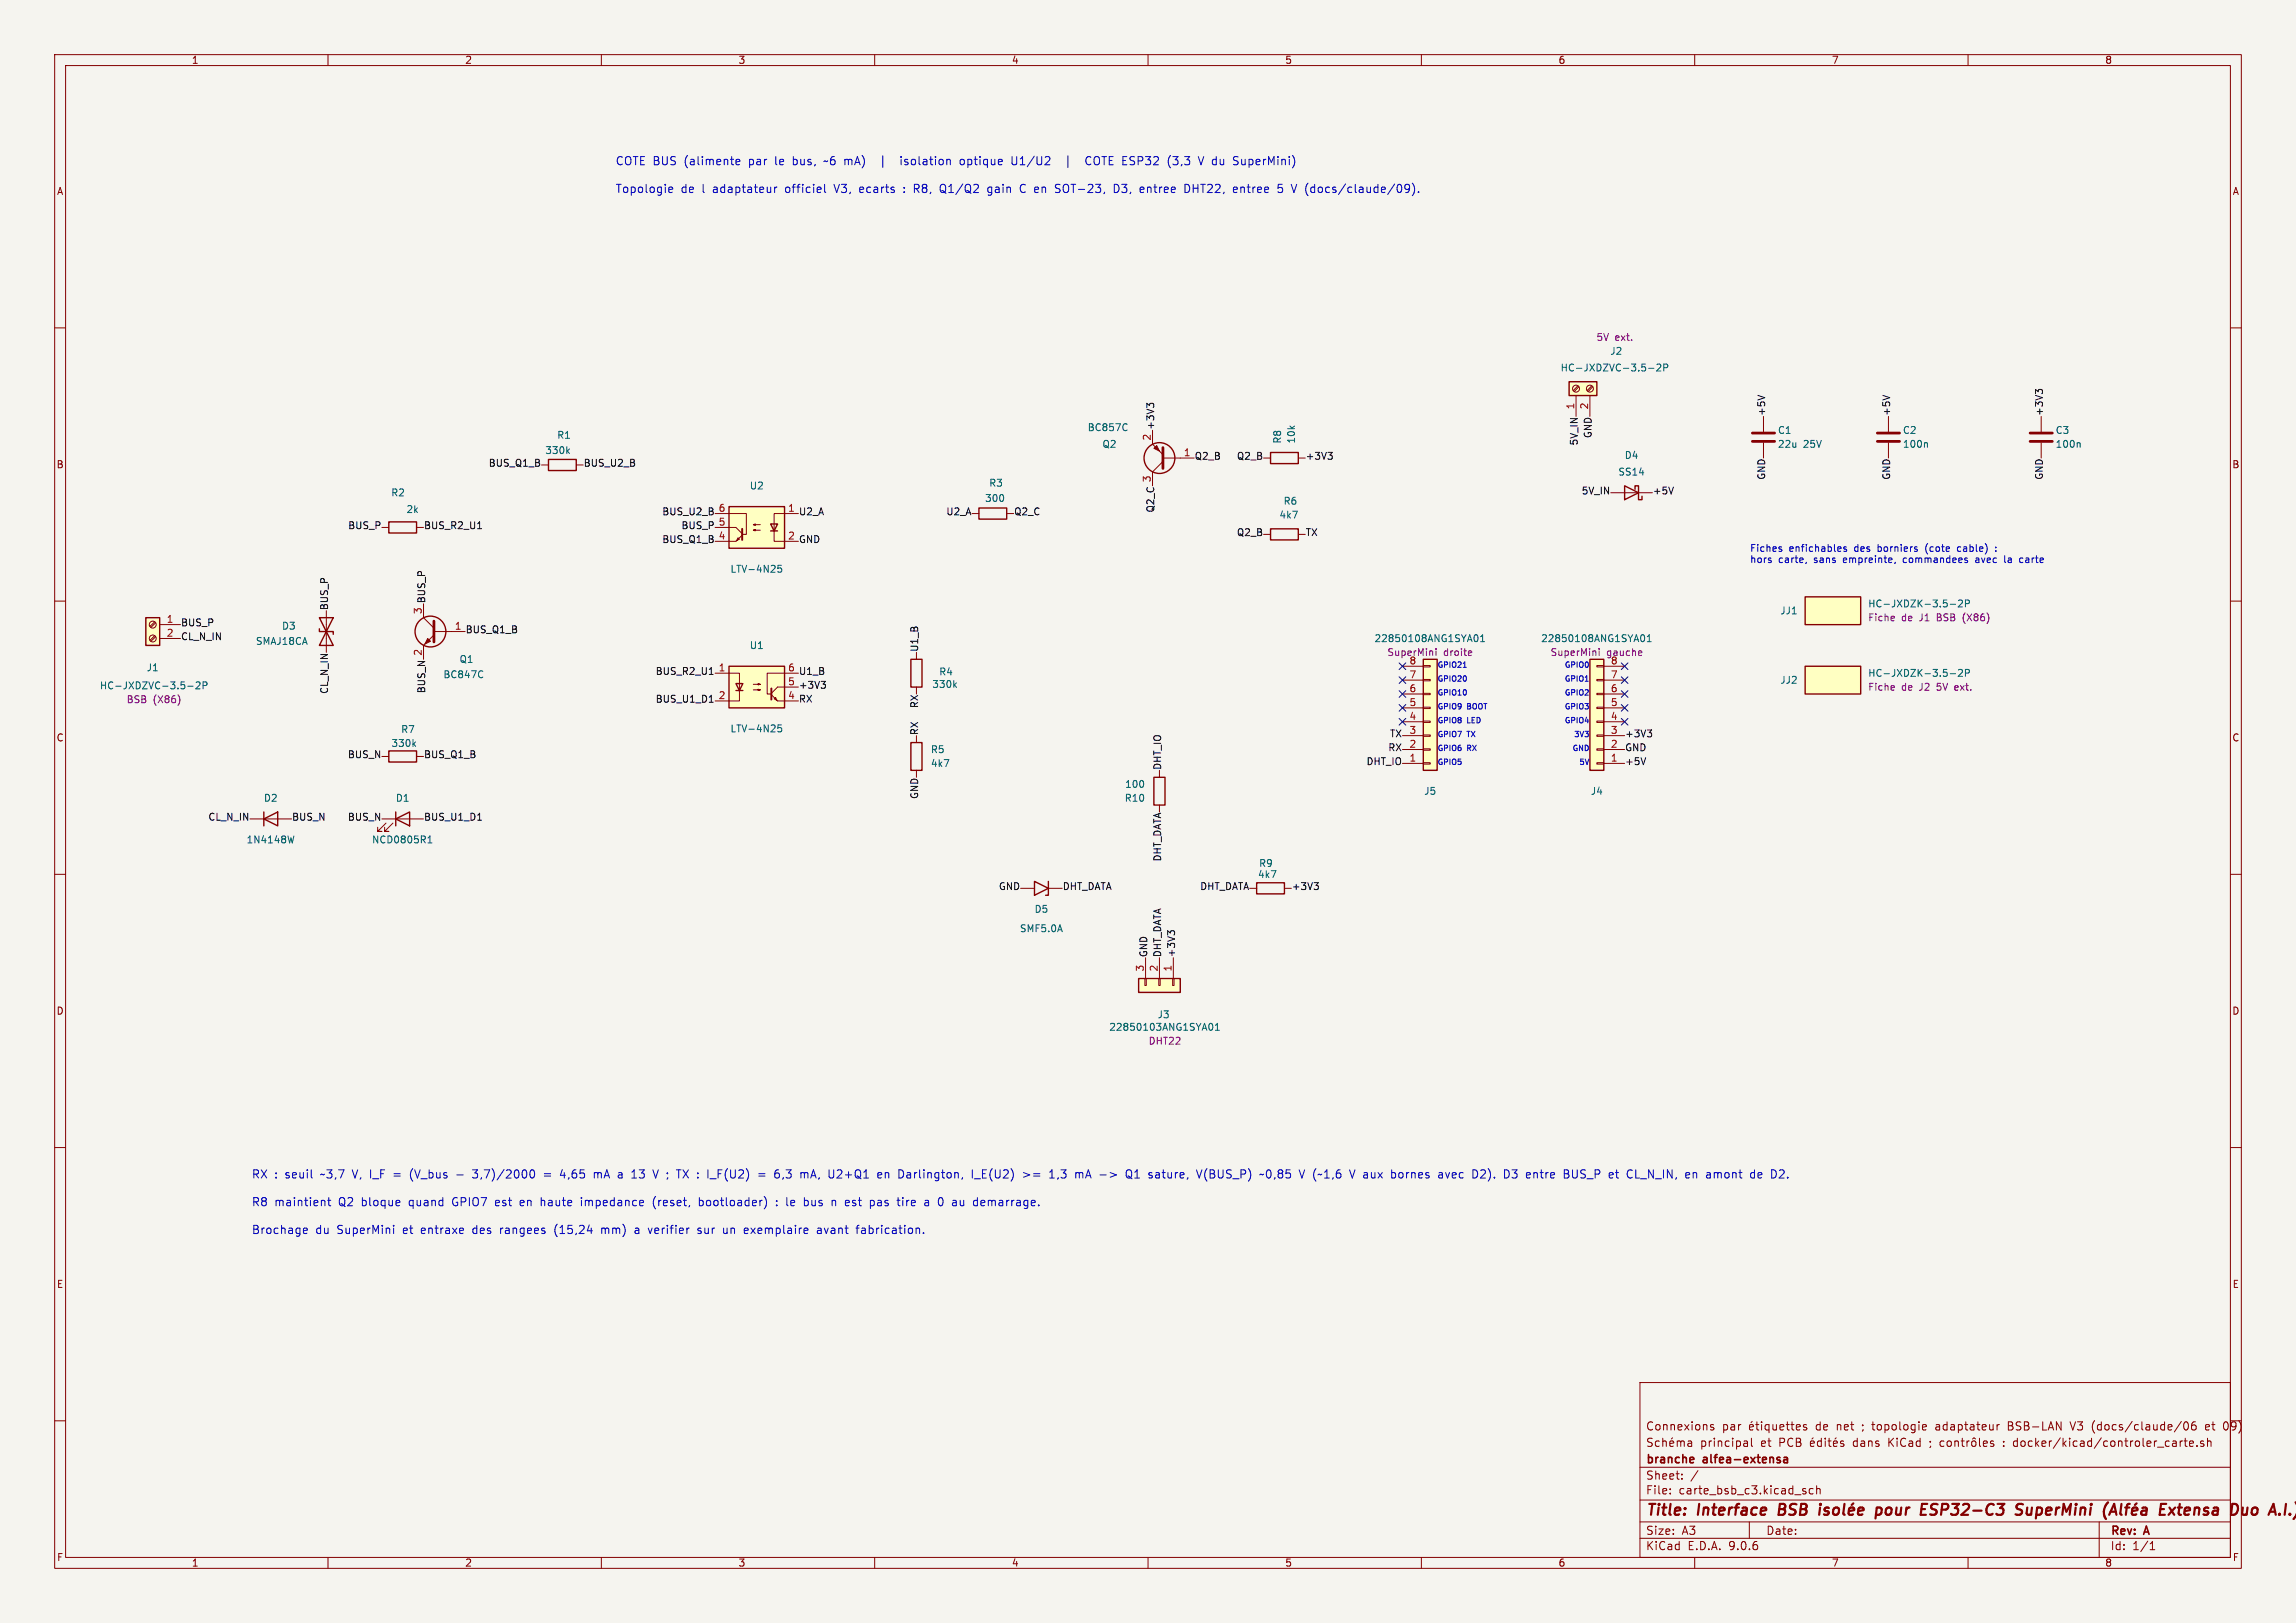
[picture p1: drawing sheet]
<svg xmlns="http://www.w3.org/2000/svg" width="420mm" height="297mm" viewBox="0 0 420 297" stroke-linecap="round" stroke-linejoin="round" font-family="sans-serif">
<defs><g id="words">
<g font-size="2.8" fill="#840000">
<text x="301" y="277.9">Title:</text>
<text x="310.6" y="277.9">Interface</text>
<text x="326.2" y="277.9">BSB</text>
<text x="345.6" y="277.9">pour</text>
<text x="354.6" y="277.9">ESP32-C3</text>
<text x="372.8" y="277.9">SuperMini</text>
<text x="400.7" y="277.9">Extensa</text>
<text x="414.6" y="277.9">Duo</text>
</g>
<g font-size="2.1" fill="#0000c2">
<text x="112.5" y="30.4">COTE BUS</text>
<text x="112.5" y="35.5">Topologie</text>
<text x="124.5" y="35.5">de</text>
<text x="125.2" y="30.4">(alimente</text>
<text x="128.5" y="35.5">l</text>
<text x="130.6" y="35.5">adaptateur</text>
<text x="137.1" y="30.4">par</text>
<text x="142.1" y="30.4">le</text>
<text x="143.9" y="35.5">officiel</text>
<text x="145.5" y="30.4">bus,</text>
<text x="151.4" y="30.4">~6 mA)</text>
<text x="153.1" y="35.5">V3,</text>
<text x="157.8" y="35.5">ecarts</text>
<text x="166.1" y="35.5">: R8,</text>
<text x="166.1" y="30.4">isolation</text>
<text x="173" y="35.5">Q1/Q2</text>
<text x="177.1" y="30.4">optique</text>
<text x="181.9" y="35.5">gain</text>
<text x="186.7" y="30.4">U1/U2</text>
<text x="188" y="35.5">C en</text>
<text x="194.7" y="35.5">SOT-23,</text>
<text x="200.9" y="30.4">COTE ESP32</text>
<text x="205.6" y="35.5">D3,</text>
<text x="210.5" y="35.5">entree</text>
<text x="216.2" y="30.4">(3,3</text>
<text x="218.8" y="35.5">DHT22,</text>
<text x="222.1" y="30.4">V du</text>
<text x="227.9" y="35.5">entree</text>
<text x="228.7" y="30.4">SuperMini)</text>
<text x="236.2" y="35.5">5</text>
<text x="238.9" y="35.5">V (docs/claude/09).</text>
<text x="46" y="215.9">RX : seuil</text>
<text x="58.9" y="215.9">~3,7</text>
<text x="64.8" y="215.9">V, I_F =</text>
<text x="75.7" y="215.9">(V_bus</text>
<text x="87.5" y="215.9">3,7)/2000</text>
<text x="103.8" y="215.9">4,65</text>
<text x="110.1" y="215.9">mA a</text>
<text x="117.4" y="215.9">13</text>
<text x="121.5" y="215.9">V ; TX : I_F(U2)</text>
<text x="141.5" y="215.9">=</text>
<text x="144.6" y="215.9">6,3</text>
<text x="149.5" y="215.9">mA,</text>
<text x="154.8" y="215.9">U2+Q1</text>
<text x="164" y="215.9">en</text>
<text x="167.9" y="215.9">Darlington,</text>
<text x="181.5" y="215.9">I_E(U2)</text>
<text x="191" y="215.9">&gt;=</text>
<text x="196" y="215.9">1,3</text>
<text x="200.9" y="215.9">mA -&gt;</text>
<text x="210.5" y="215.9">Q1</text>
<text x="214.8" y="215.9">sature,</text>
<text x="223.8" y="215.9">V(BUS_P)</text>
<text x="235.5" y="215.9">~0,85</text>
<text x="242.9" y="215.9">V (~1,6</text>
<text x="252.4" y="215.9">V aux</text>
<text x="260.2" y="215.9">bornes</text>
<text x="269" y="215.9">avec</text>
<text x="275.4" y="215.9">D2).</text>
<text x="281.4" y="215.9">D3</text>
<text x="285.6" y="215.9">entre</text>
<text x="292.6" y="215.9">BUS_P</text>
<text x="301" y="215.9">et</text>
<text x="304.5" y="215.9">CL_N_IN,</text>
<text x="315.4" y="215.9">en</text>
<text x="319.3" y="215.9">amont</text>
<text x="46" y="220.9">R8</text>
<text x="50.2" y="220.9">maintient</text>
<text x="62" y="220.9">Q2</text>
<text x="66.3" y="220.9">bloque</text>
<text x="75.1" y="220.9">quand</text>
<text x="83.2" y="220.9">GPIO7</text>
<text x="91.2" y="220.9">est</text>
<text x="95.9" y="220.9">en</text>
<text x="99.8" y="220.9">haute</text>
<text x="107.3" y="220.9">impedance</text>
<text x="120.6" y="220.9">(reset,</text>
<text x="129.2" y="220.9">bootloader)</text>
<text x="143.5" y="220.9">: le</text>
<text x="148.9" y="220.9">bus</text>
<text x="154.1" y="220.9">n</text>
<text x="156.8" y="220.9">est</text>
<text x="161.4" y="220.9">pas</text>
<text x="166.7" y="220.9">tire</text>
<text x="171.7" y="220.9">a</text>
<text x="174.4" y="220.9">0</text>
<text x="177.1" y="220.9">au</text>
<text x="181.1" y="220.9">demarrage.</text>
<text x="46" y="226">Brochage</text>
<text x="57.7" y="226">du</text>
<text x="61.7" y="226">SuperMini</text>
<text x="73.9" y="226">et</text>
<text x="77.3" y="226">entraxe</text>
<text x="86.9" y="226">des</text>
<text x="92.1" y="226">rangees</text>
<text x="102.1" y="226">(15,24</text>
<text x="110.9" y="226">mm)</text>
<text x="117.2" y="226">a</text>
<text x="119.8" y="226">verifier</text>
<text x="129" y="226">sur</text>
<text x="133.8" y="226">un</text>
<text x="137.8" y="226">exemplaire</text>
<text x="151.3" y="226">avant</text>
<text x="158.7" y="226">fabrication.</text>
</g>
<g font-size="2.1" fill="#840000">
<text x="301" y="262">Connexions</text>
<text x="315" y="262">par</text>
<text x="332.3" y="262">de</text>
<text x="341.1" y="262">; topologie</text>
<text x="354.8" y="262">adaptateur</text>
<text x="368.2" y="262">BSB-LAN</text>
<text x="379.8" y="262">V3 (docs/claude/06</text>
<text x="404.8" y="262">et</text>
<text x="408.2" y="262">09)</text>
<text x="301" y="268.2">branche</text>
<text x="311" y="265">principal</text>
<text x="311.7" y="268.2">alfea-extensa</text>
<text x="322.2" y="265">et</text>
<text x="325.6" y="265">PCB</text>
<text x="339.4" y="265">dans</text>
<text x="346" y="265">KiCad</text>
<text x="367.5" y="265">: docker/kicad/controler_carte.sh</text>
<text x="301" y="273.7">File:</text>
<text x="301" y="271">Sheet:</text>
<text x="307.1" y="273.7">carte_bsb_c3.kicad_sch</text>
<text x="301" y="281.1">Size:</text>
<text x="307.6" y="281.1">A3</text>
<text x="323" y="281.1">Date:</text>
<text x="386" y="281.3">Rev:</text>
<text x="392.4" y="281.3">A</text>
<text x="301" y="283.9">KiCad</text>
<text x="308.7" y="283.9">E.D.A.</text>
<text x="316.3" y="283.9">9.0.6</text>
<text x="386" y="283.9">Id:</text>
<text x="390.1" y="283.9">1/1</text>
</g>
<g font-size="1.8" fill="#840000">
<text x="35" y="11.9">1</text>
<text x="85" y="11.9">2</text>
<text x="135" y="11.9">3</text>
<text x="185" y="11.9">4</text>
<text x="235" y="11.9">5</text>
<text x="285" y="11.9">6</text>
<text x="335" y="11.9">7</text>
<text x="385" y="11.9">8</text>
<text x="10.3" y="35.9">A</text>
<text x="408.3" y="35.9">A</text>
<text x="10.3" y="85.9">B</text>
<text x="408.2" y="85.9">B</text>
<text x="10.3" y="135.9">C</text>
<text x="408.2" y="135.9">C</text>
<text x="10.3" y="185.9">D</text>
<text x="408.2" y="185.9">D</text>
<text x="10.3" y="235.9">E</text>
<text x="408.3" y="235.9">E</text>
<text x="10.3" y="285.9">F</text>
<text x="35" y="286.9">1</text>
<text x="85" y="286.9">2</text>
<text x="135" y="286.9">3</text>
<text x="185" y="286.9">4</text>
<text x="235" y="286.9">5</text>
<text x="285" y="286.9">6</text>
<text x="335" y="286.9">7</text>
<text x="385" y="286.9">8</text>
<text x="408.3" y="285.9">F</text>
</g>
<g font-size="1.8" fill="#840084">
<text x="291.9" y="62.6">5V</text>
<text x="295.4" y="62.6">ext.</text>
<text x="341.6" y="113.9">Fiche</text>
<text x="347.8" y="113.9">de</text>
<text x="351.2" y="113.9">J1</text>
<text x="354.6" y="113.9">BSB</text>
<text x="359.5" y="113.9">(X86)</text>
<text x="253.7" y="120.2">SuperMini</text>
<text x="257.7" y="121.7">8</text>
<text x="264" y="120.2">droite</text>
<text x="283.5" y="120.2">SuperMini</text>
<text x="293.9" y="120.2">gauche</text>
<text x="294.6" y="121.7">8</text>
<text x="23.1" y="128.9">BSB</text>
<text x="28" y="128.9">(X86)</text>
<text x="341.6" y="126.6">Fiche</text>
<text x="347.8" y="126.6">de</text>
<text x="351.2" y="126.6">J2</text>
<text x="354.6" y="126.6">5V</text>
<text x="358.1" y="126.6">ext.</text>
<text x="210" y="191.4">DHT22</text>
</g>
<g font-size="1.8" fill="#006464">
<text x="294.5" y="65.1">J2</text>
<text x="285.4" y="68.2">HC-JXDZVC-3.5-2P</text>
<text x="99.7" y="83.3">330k</text>
<text x="101.8" y="80.5">R1</text>
<text x="198.9" y="79.1">BC857C</text>
<text x="201.6" y="82.1">Q2</text>
<text x="234.5" y="81.3" transform="rotate(-90 234.5 81.3)">R8</text>
<text x="237.1" y="81.3" transform="rotate(-90 237.1 81.3)">10k</text>
<text x="325.1" y="79.6">C1</text>
<text x="325.1" y="82.1">22u</text>
<text x="329.9" y="82.1">25V</text>
<text x="348" y="79.6">C2</text>
<text x="348" y="82.1">100n</text>
<text x="375.9" y="79.6">C3</text>
<text x="375.9" y="82.1">100n</text>
<text x="137.1" y="89.8">U2</text>
<text x="180.9" y="89.3">R3</text>
<text x="295.9" y="87.2">SS14</text>
<text x="297.1" y="84.2">D4</text>
<text x="71.5" y="91">R2</text>
<text x="74.3" y="94.1">2k</text>
<text x="180.1" y="92">300</text>
<text x="233.9" y="95.1">4k7</text>
<text x="234.7" y="92.6">R6</text>
<text x="133.5" y="105">LTV-4N25</text>
<text x="325.6" y="112.6">JJ1</text>
<text x="341.6" y="111.4">HC-JXDZK-3.5-2P</text>
<text x="46.7" y="118.2">SMAJ18CA</text>
<text x="51.5" y="115.4">D3</text>
<text x="137.1" y="119">U1</text>
<text x="251.3" y="117.7">22850108ANG1SYA01</text>
<text x="281.8" y="117.7">22850108ANG1SYA01</text>
<text x="26.7" y="123">J1</text>
<text x="81" y="124.3">BC847C</text>
<text x="84" y="121.5">Q1</text>
<text x="171.7" y="123.8">R4</text>
<text x="325.6" y="125.3">JJ2</text>
<text x="341.6" y="124.1">HC-JXDZK-3.5-2P</text>
<text x="18.2" y="126.3">HC-JXDZVC-3.5-2P</text>
<text x="170.4" y="126.1">330k</text>
<text x="71.5" y="136.9">330k</text>
<text x="73.3" y="134.3">R7</text>
<text x="133.5" y="134.2">LTV-4N25</text>
<text x="170.2" y="138">R5</text>
<text x="170.2" y="140.6">4k7</text>
<text x="48.2" y="146.9">D2</text>
<text x="72.3" y="146.9">D1</text>
<text x="205.6" y="146.9">R10</text>
<text x="205.7" y="144.4">100</text>
<text x="260.4" y="145.6">J5</text>
<text x="290.9" y="145.6">J4</text>
<text x="45" y="154.5">1N4148W</text>
<text x="68" y="154.5">NCD0805R1</text>
<text x="230" y="160.9">4k7</text>
<text x="230.2" y="158.9">R9</text>
<text x="189.2" y="167.2">D5</text>
<text x="186.5" y="170.8">SMF5.0A</text>
<text x="202.8" y="188.8">22850103ANG1SYA01</text>
<text x="211.7" y="186.5">J3</text>
</g>
<g font-size="1.8" fill="#a90000">
<text x="288" y="75" transform="rotate(-90 288 75)">1</text>
<text x="290.6" y="75" transform="rotate(-90 290.6 75)">2</text>
<text x="210.6" y="80.7" transform="rotate(-90 210.6 80.7)">2</text>
<text x="216.5" y="83.6">1</text>
<text x="210.6" y="88.3" transform="rotate(-90 210.6 88.3)">3</text>
<text x="131.4" y="93.7">6</text>
<text x="144.1" y="93.7">1</text>
<text x="131.4" y="96.3">5</text>
<text x="131.4" y="98.8">4</text>
<text x="144.1" y="98.8">2</text>
<text x="77.2" y="112.5" transform="rotate(-90 77.2 112.5)">3</text>
<text x="30.4" y="114">1</text>
<text x="30.4" y="116.6">2</text>
<text x="83.1" y="115.3">1</text>
<text x="77.2" y="120.1" transform="rotate(-90 77.2 120.1)">2</text>
<text x="131.4" y="122.9">1</text>
<text x="144.1" y="122.9">6</text>
<text x="144.1" y="125.5">5</text>
<text x="257.7" y="124.2">7</text>
<text x="294.6" y="124.2">7</text>
<text x="131.4" y="128">2</text>
<text x="144.1" y="128">4</text>
<text x="257.7" y="131.8">4</text>
<text x="257.7" y="129.3">5</text>
<text x="257.7" y="126.7">6</text>
<text x="294.6" y="131.8">4</text>
<text x="294.6" y="129.3">5</text>
<text x="294.6" y="126.7">6</text>
<text x="257.7" y="136.9">2</text>
<text x="257.7" y="134.4">3</text>
<text x="294.6" y="136.9">2</text>
<text x="294.6" y="134.4">3</text>
<text x="257.7" y="139.4">1</text>
<text x="294.6" y="139.4">1</text>
<text x="209.3" y="177.9" transform="rotate(-90 209.3 177.9)">3</text>
<text x="211.8" y="177.9" transform="rotate(-90 211.8 177.9)">2</text>
<text x="214.4" y="177.9" transform="rotate(-90 214.4 177.9)">1</text>
</g>
<g font-size="1.8" fill="#0f0f0f">
<text x="323.1" y="76.2" transform="rotate(-90 323.1 76.2)">+5V</text>
<text x="346" y="76.2" transform="rotate(-90 346 76.2)">+5V</text>
<text x="373.9" y="76.2" transform="rotate(-90 373.9 76.2)">+3V3</text>
<text x="211.3" y="78.7" transform="rotate(-90 211.3 78.7)">+3V3</text>
<text x="288.8" y="81.6" transform="rotate(-90 288.8 81.6)">5V_IN</text>
<text x="291.3" y="80.3" transform="rotate(-90 291.3 80.3)">GND</text>
<text x="89.3" y="85.6">BUS_Q1_B</text>
<text x="106.7" y="85.6">BUS_U2_B</text>
<text x="218.4" y="84.3">Q2_B</text>
<text x="226.2" y="84.3">Q2_B</text>
<text x="238.8" y="84.3">+3V3</text>
<text x="323.1" y="87.9" transform="rotate(-90 323.1 87.9)">GND</text>
<text x="346" y="87.9" transform="rotate(-90 346 87.9)">GND</text>
<text x="373.9" y="87.9" transform="rotate(-90 373.9 87.9)">GND</text>
<text x="121.1" y="94.5">BUS_U2_B</text>
<text x="146" y="94.5">U2_A</text>
<text x="173" y="94.5">U2_A</text>
<text x="185.4" y="94.5">Q2_C</text>
<text x="211.3" y="93.9" transform="rotate(-90 211.3 93.9)">Q2_C</text>
<text x="289.2" y="90.7">5V_IN</text>
<text x="302.3" y="90.7">+5V</text>
<text x="63.6" y="97">BUS_P</text>
<text x="77.5" y="97">BUS_R2_U1</text>
<text x="121.1" y="99.6">BUS_Q1_B</text>
<text x="124.6" y="97">BUS_P</text>
<text x="146" y="99.6">GND</text>
<text x="226.2" y="98.3">Q2_B</text>
<text x="238.8" y="98.3">TX</text>
<text x="60.2" y="111.8" transform="rotate(-90 60.2 111.8)">BUS_P</text>
<text x="78" y="110.5" transform="rotate(-90 78 110.5)">BUS_P</text>
<text x="33" y="117.4">CL_N_IN</text>
<text x="33" y="114.8">BUS_P</text>
<text x="85.1" y="116.1">BUS_Q1_B</text>
<text x="168.2" y="119.4" transform="rotate(-90 168.2 119.4)">U1_B</text>
<text x="119.8" y="123.7">BUS_R2_U1</text>
<text x="146" y="123.7">U1_B</text>
<text x="60.2" y="127.1" transform="rotate(-90 60.2 127.1)">CL_N_IN</text>
<text x="78" y="127" transform="rotate(-90 78 127)">BUS_N</text>
<text x="119.8" y="128.8">BUS_U1_D1</text>
<text x="146" y="128.8">RX</text>
<text x="146" y="126.2">+3V3</text>
<text x="168.2" y="129.7" transform="rotate(-90 168.2 129.7)">RX</text>
<text x="168.2" y="134.6" transform="rotate(-90 168.2 134.6)">RX</text>
<text x="253.9" y="137.7">RX</text>
<text x="254.2" y="135.1">TX</text>
<text x="297.2" y="135.1">+3V3</text>
<text x="297.2" y="137.7">GND</text>
<text x="63.5" y="138.9">BUS_N</text>
<text x="77.5" y="138.9">BUS_Q1_B</text>
<text x="212.6" y="141" transform="rotate(-90 212.6 141)">DHT_IO</text>
<text x="249.9" y="140.2">DHT_IO</text>
<text x="297.2" y="140.2">+5V</text>
<text x="168.2" y="146.3" transform="rotate(-90 168.2 146.3)">GND</text>
<text x="38" y="150.4">CL_N_IN</text>
<text x="53.3" y="150.4">BUS_N</text>
<text x="63.5" y="150.4">BUS_N</text>
<text x="77.5" y="150.4">BUS_U1_D1</text>
<text x="212.6" y="157.7" transform="rotate(-90 212.6 157.7)">DHT_DATA</text>
<text x="182.6" y="163.1">GND</text>
<text x="194.3" y="163.1">DHT_DATA</text>
<text x="219.4" y="163.1">DHT_DATA</text>
<text x="236.2" y="163.1">+3V3</text>
<text x="210.1" y="175.3" transform="rotate(-90 210.1 175.3)">GND</text>
<text x="212.6" y="175.3" transform="rotate(-90 212.6 175.3)">DHT_DATA</text>
<text x="215.1" y="175.3" transform="rotate(-90 215.1 175.3)">+3V3</text>
</g>
<g font-size="1.8" fill="#0000c2">
<text x="320" y="101.2">Fiches</text>
<text x="327.3" y="101.2">enfichables</text>
<text x="339.3" y="101.2">des</text>
<text x="343.8" y="101.2">borniers</text>
<text x="352.7" y="101.2">(cote</text>
<text x="358.7" y="101.2">cable)</text>
<text x="320" y="103.2">hors</text>
<text x="325.3" y="103.2">carte,</text>
<text x="331.9" y="103.2">sans</text>
<text x="337.5" y="103.2">empreinte,</text>
<text x="348.6" y="103.2">commandees</text>
<text x="362.1" y="103.2">avec</text>
<text x="367.5" y="103.2">la</text>
<text x="370.5" y="103.2">carte</text>
</g>
<g font-size="1.4" fill="#0000c2">
<text x="262.9" y="122.4">GPIO21</text>
<text x="262.9" y="124.9">GPIO20</text>
<text x="286.1" y="122.4">GPIO0</text>
<text x="286.1" y="124.9">GPIO1</text>
<text x="262.9" y="130">GPIO9</text>
<text x="262.9" y="127.5">GPIO10</text>
<text x="268.4" y="130">BOOT</text>
<text x="286.1" y="127.5">GPIO2</text>
<text x="286.1" y="130">GPIO3</text>
<text x="262.9" y="135.1">GPIO7</text>
<text x="262.9" y="137.6">GPIO6</text>
<text x="262.9" y="132.6">GPIO8</text>
<text x="268.4" y="135.1">TX</text>
<text x="268.4" y="137.6">RX</text>
<text x="268.4" y="132.6">LED</text>
<text x="286.1" y="132.6">GPIO4</text>
<text x="287.5" y="137.6">GND</text>
<text x="287.8" y="135.1">3V3</text>
<text x="262.9" y="140.2">GPIO5</text>
<text x="288.8" y="140.2">5V</text>
</g>
</g></defs>
<path d="M0 0h420v297h-420z" fill="#f5f4ef" stroke="#f5f4ef" stroke-width=".18"/>
<g fill="none" stroke="#840000" stroke-width=".18">
<path d="M10 10h400v277h-400zM12 12h396v273h-396zM60 10v2M110 10v2M160 10v2M210 10v2M260 10v2M310 10v2M360 10v2M10 60h2M408 60h2M10 110h2"/>
<path d="M408 110h2M10 160h2M408 160h2M10 210h2M408 210h2M300 253h108v32h-108zM10 260h2M300 278.5h108M300 274.5h108M300 268.5h108M302.2 263.3l-.5-.1-.3 .1v.5l.7 .2 .1 .4-.3 .3-.5-.1M303.5 263.8l-.4-.1-.3 .3v.4l.1 .2h.6"/>
<path d="M304.2 263.8l.2-.1 .3 .1 .1 .9M304.2 263.2v1.5M305.4 264.2l.8-.2-.1-.2-.4-.1-.3 .2 .1 .7h.6M305.5 273.2v.2M305.5 272.5v.1M305.9 263.1l-.2 .2M306.8 263.8l.4-.1 .2 .2M306.8 263.7v1M307.4 263.9l.3-.2 .3 .1 .1 .9M307.4 263.9v.8M307.7 270.5v.2M307.7 269.8v.1"/>
<path d="M308.8 263.8h.6v.9M309.4 264l-.5 .1a.29 .29 0 0 0-.2 .3 .29 .29 0 0 0 .2 .3l.5-.1M310.6 269.1l-1.3 1.9M313.4 260.8l-.3-.1-.2 .2v.2l.5 .2v.3h-.5M319.2 263.7h.2l.3 .2v.8M319.7 264.6l-.5 .1M319.7 264l-.5 .1M320 278.5v3M320 261.2l.7-.2v-.2l-.5-.1-.2 .2 .1 .7h.6M320.4 263.2v1.3l.2 .2M320.5 260.1l-.2 .2M321.2 260.7h.5"/>
<path d="M321.4 260.2v1.3l.3 .2M322.2 260.2v.1M322.2 260.7v1M323.6 260.8l-.4-.1-.3 .3v.4l.1 .2h.6M323.6 260.7v1.5M324.3 260.7l.1 .9 .3 .1 .2-.2M324.9 260.7v1M325.6 261.2l.7-.2-.1-.2-.4-.1-.2 .2 .1 .7h.5M326.7 260.7h.6M326.9 260.2v1.3l.4 .2M327.6 260.7h.6M327.8 260.2v1.3l.4 .2"/>
<path d="M328.6 261.2l.7-.2-.1-.2-.4-.1-.2 .2 .1 .7h.5M329.9 272.9l.4 .1 .1 .2-.2 .2h-.3M329.9 272.4l.4 .1M330.4 260.8l-.3-.1-.2 .2v.2l.5 .2v.3h-.5M331.2 264.2l.7-.2-.1-.2-.4-.1-.2 .2v.7h.6M331.7 263.1l-.3 .2M331.7 272.5l-.5-.1-.3 .3v.4l.2 .2h.6M332.3 272.5l.2-.1 .4 .1v.9M332.3 271.9v1.5M333.2 263.8l-.5-.1-.3 .3v.4l.2 .2h.6M333.2 263.2v1.5M333.9 263.2v.1"/>
<path d="M333.9 263.7v1M334.4 263.7h.5M334.6 263.2v1.3l.3 .2M335.4 264.2l.7-.2-.1-.2-.4-.1-.2 .2v.7h.6M335.9 263.1l-.2 .2M336.1 260.7v1M336.1 260.8l.2-.1 .4 .1v.9M337.2 263.8l-.3-.1-.2 .2v.2l.5 .2v.3h-.5M337.4 261.2l.7-.2-.1-.2-.4-.1-.2 .2v.7h.6M338.5 260.7h.6M338.7 260.2v1.3l.4 .2M352.2 260.7l.2 .3-.7 .2"/>
<path d="M352.3 261.6l-.1 .1M353.1 263.8v.1M353.2 264.6l-.2 .3M354.2 261.2v.4M355.6 263.8l-.4-.1-.3 .3v.4l.1 .2h.6M356.2 263.8l.2-.1 .5 .1v.6l-.1 .2-.4 .1-.2-.2zM357.6 263.8l.2-.1 .4 .1v.9M357.6 263.7v1M358.7 263.7h.6M358.9 263.2v1.3l.4 .2M359.8 263.7v1M360.2 263.7l-.3 .1-.1 .2"/>
<path d="M360.7 263.8l.2-.1 .5 .1v.6l-.1 .2-.4 .1-.2-.2zM360.8 263.3l.3-.2 .3 .2M362.1 263.2v1.3l.2 .2M362.8 264.2l.7-.2-.1-.2-.4-.1-.2 .2 .1 .7h.5M364.7 263.8l-.4-.1-.2 .2 .1 .2 .5 .2v.3h-.6M365.7 260.7l-.3 .1M366.5 264.5v.2M366.5 263.8v.1M367.4 260.9h.5M367.9 260.2h-.5v1.5h.5M378.7 260.2l.5 1.5M384 278.5v6.5"/>
<path d="M399.1 263.7h.1M399.5 263.7h.6M399.6 260.3l.2-.1a.8 .8 0 0 1 .5 .7 .8 .8 0 0 1-.5 .8l-.2-.2-.2-.4zM399.7 263.2v1.3l.4 .2M400.5 264.2l.7-.2v-.2l-.5-.1-.2 .2 .1 .7h.6M401.6 260.2a.59 .59 0 0 0-.7 .6v.6l.1 .2 .4 .1 .3-.2v-.5l-.1-.2h-.4l-.3 .2M401.9 264.5v.2M403.1 263.8l-.4-.1-.2 .2 .1 .2 .5 .2v.3h-.6M403.8 263.8l.2-.1 .4 .1v.9M403.8 263.2v1.5M404.2 260.9l-.3-.2h-.2l-.3 .2 .1 .7h.6M404.2 261l-.8 .2"/>
<path d="M407.1 260.2l.3 .1 .2 .5M407.6 261.1l-.2 .4-.3 .2M60 285v2M110 285v2M160 285v2M210 285v2M260 285v2M300 281.5h108M310 285v2M360 285v2M393.3 283.6h.9M393.3 282.5l.4-.4v1.5"/>
</g>
<g fill="none" stroke="#840000" stroke-width=".4">
<path d="M325.6 275.2l-.3 2h.8M334.5 276a.49 .49 0 0 0-.8 .3l.1 .1 .5 .1 .2 .3-.3 .4-.6-.1M335.5 276.1a.52 .52 0 0 1 .5-.2 .52 .52 0 0 1 .4 .4l-.1 .5a.55 .55 0 0 1-.5 .4 .55 .55 0 0 1-.5-.4zM337.4 275.2l-.2 1.7 .2 .3M338.2 276.5l1-.2-.1-.3-.2-.1-.6 .1-.2 .9 .3 .3 .6-.1M339 275.1l-.3 .3M339.9 276.5l1-.2-.1-.3-.2-.1-.5 .1-.3 .9 .3 .3 .6-.1M343.3 276l.2-.1 .6 .1 .1 .3-.1 .5a.66 .66 0 0 1-.9 .3M343.3 275.9l-.2 2M352.5 275.2h-.9l-.3 2M353.1 277.1l.2 .1 .7-.1M354.2 275.2l-.7 .1a.46 .46 0 0 0-.3 .5 .46 .46 0 0 0 .4 .4l.3 .1"/>
<path d="M368.8 275.8l.2 .3 .5 .2a.49 .49 0 0 1 .4 .5 .49 .49 0 0 1-.5 .4l-.7-.1M370 275.3a.85 .85 0 0 0-1 .1l-.1 .2M370.8 275.9v1.2a.57 .57 0 0 0 .7-.1M371.7 275.9l-.2 1.3M388.1 275.2l-.3 1.7 .3 .3M388.7 275.9h.8M389.6 275.2l-.4 .1-.1 .2-.2 1.7M390 276.5l1-.2-.1-.3-.2-.1-.5 .1-.3 .9 .3 .3 .6-.1M390.8 275.1l-.3 .3M391.9 276l.2-.1 .5 .1v1.2M392.7 276.3l-.7 .1a.4 .4 0 0 0-.3 .4 .4 .4 0 0 0 .2 .4l.7-.1M395.2 276.2h.6"/>
<path d="M396.3 275.2h-1l-.3 2h1M396.8 275.9l.9 1.3M397.9 275.9l-1.2 1.3M398.4 275.9h.7M398.7 275.2l-.2 1.7 .1 .2 .4 .1M400 275.9l-.3 .3-.1 .7 .2 .3h.4M400.6 276.3l-1 .2M412.4 275.9h.2l.3 .2v.7a.62 .62 0 0 1-.7 .4M419.9 274.9l.1 .1"/>
</g>
<path d="M309.8 266.8v.2l-.7 .2M325.5 267.2l.2 .2-.2 .3M325.5 266.7l.1 .1M326.3 266.8h.6l.1 .9M327 267l-.5 .1a.29 .29 0 0 0-.3 .3 .29 .29 0 0 0 .3 .3l.5-.1" fill="none" stroke="#840000" stroke-width=".3"/>
<path d="M290.8 120.7h2.6v20.3h-2.6z" fill="#ffffc2"/>
<g fill="none" stroke="#840000" stroke-width=".25">
<path d="M179.1 93h5v2h-5zM232.4 96.8h5.1v2h-5.1zM232.4 82.8h5.1v2h-5.1zM71.1 137.4h5.1v2h-5.1zM290.8 120.7h2.6v20.3h-2.6zM72.4 149.9l2.5-1.3v2.5zM72.4 148.6v2.5M229.9 161.5h5v2.1h-5z"/>
<circle cx="78.7" cy="115.6" r="2.82"/>
</g>
<g fill="none" stroke="#840000" stroke-width=".18">
<path d="M345.4 76.2v2.8M177.8 94h1.3M184.1 94h1.3M231.1 97.8h1.3M231.1 83.8h1.3M237.5 97.8h1.3M237.5 83.8h1.3M345.4 81v2.8M77.5 110.5v2.5l1.9 1.9M79.4 115.6h5.7M79.4 116.2l-1.9 1.9v2.6M69.8 138.4h1.3"/>
<path d="M76.2 138.4h1.3M292.1 139.6h1.3v.2h-1.3zM292.1 137h1.3v.3h-1.3zM292.1 134.5h1.3v.2h-1.3zM292.1 132h1.3v.2h-1.3zM292.1 129.4h1.3v.3h-1.3zM292.1 126.9h1.3v.2h-1.3zM292.1 124.3h1.3v.3h-1.3zM292.1 121.8h1.3v.2h-1.3zM293.4 139.7h3.8M293.4 137.2h3.8M293.4 134.6h3.8"/>
<path d="M293.4 132.1h3.8M293.4 129.5h3.8M293.4 127h3.8M293.4 124.5h3.8M293.4 121.9h3.8M69.8 149.9h7.7M70.6 150.6l-1.5 1.5h.7h-.7v-.7M71.9 150.6l-1.5 1.5h.7h-.7v-.7M228.6 162.6h1.3M234.9 162.6h1.3"/>
</g>
<path d="M352.4 81l.2 .2v.7M300.2 116.3l.2-.2a.68 .68 0 0 1 .5 .7 .68 .68 0 0 1-.5 .6l-.2-.1M301.3 117.4h.7M301.3 116.5l.4-.4v1.3M75.7 136.1l.3 .5M76 135.7l-.5 .5M88.1 122.8l.2 .1M88.3 123.9l-.2 .1M78.3 154.2h.7M78.3 153.3l.3-.3v1.2" fill="none" stroke="#006464" stroke-width=".18"/>
<path d="M292.5 118.7v.1M292.5 119.1v.9M300.1 119.1l.2 .3-.6 .1M300.3 119.9l-.2 .1" fill="none" stroke="#840084" stroke-width=".18"/>
<path d="M343.4 79.2h4.1M343.4 80.8h4.1M79.4 113.7v3.8" fill="none" stroke="#840000" stroke-width=".51"/>
<path d="M78.2 116.8l.5 .5-1 .6z" fill="#840000" stroke="#840000" stroke-width=".18"/>
<path d="M330.2 121.9h10.2v5.1h-10.2z" fill="#ffffc2"/>
<path d="M100.3 84.1h5.1v2h-5.1zM330.2 121.9h10.2v5.1h-10.2z" fill="none" stroke="#840000" stroke-width=".25"/>
<path d="M103.8 82.5l.4 .5M104.2 82.2l-.5 .4M356.7 123.3h1M358.3 122.6l.4-.1 .3 .4-.8 .9h.8M359.5 123.2l.6-.1 .1-.2v-.3l-.7-.1v1.3" fill="none" stroke="#006464" stroke-width=".18"/>
<path d="M346.5 125.5v.3l-.6 .1" fill="none" stroke="#840084" stroke-width=".18"/>
<path d="M99.1 85.1h1.2M105.4 85.1h1.3" fill="none" stroke="#840000" stroke-width=".18"/>
<path d="M208.3 179.1h7.6v2.5h-7.6z" fill="#ffffc2"/>
<g fill="none" stroke="#840000" stroke-width=".25">
<path d="M297.2 88.9l2.5 1.3-2.5 1.2zM299.1 89.5v-.6h.6v2.5h.7v-.6M208.3 179.1h7.6v2.5h-7.6z"/>
<circle cx="212.1" cy="83.8" r="2.82"/>
</g>
<path d="M210.8 78.7v2.6l1.9 1.9M212.7 83.8h5.7M212.7 84.5l-1.9 1.9v2.5M294.6 90.2h7.7M209.4 179.1h.3v1.2h-.3zM209.5 175.3v3.8M212 179.1h.2v1.2h-.2zM212.1 175.3v3.8M214.5 179.1h.3v1.2h-.3zM214.6 175.3v3.8" fill="none" stroke="#840000" stroke-width=".18"/>
<path d="M205.9 77.5l.3 .2M206.2 78.7l-.3 .1M221.2 187.4l.2-.1a.68 .68 0 0 1 .5 .6 .68 .68 0 0 1-.5 .6l-.2-.1M222.3 188.5h.8M222.3 187.6l.4-.3v1.2" fill="none" stroke="#006464" stroke-width=".18"/>
<path d="M212.7 81.9v3.8" fill="none" stroke="#840000" stroke-width=".51"/>
<path d="M211.1 82l.5-.5 .5 1.1z" fill="#840000" stroke="#840000" stroke-width=".18"/>
<path d="M26.7 113h2.5v5.1h-2.5z" fill="#ffffc2"/>
<path d="M26.7 113h2.5v5.1h-2.5z" fill="none" stroke="#840000" stroke-width=".25"/>
<g fill="none" stroke="#840000" stroke-width=".18">
<path d="M28.3 113.8l-.9 .8M28.3 116.3l-.9 .9M28.5 114l-.9 .8M28.5 116.5l-.9 .8M29.2 114.3h3.8M29.2 116.8h3.8"/>
<circle cx="27.9" cy="116.8" r=".63"/>
<circle cx="27.9" cy="114.3" r=".63"/>
</g>
<path d="M34.4 125.6h.9M35.9 124.9l.5-.1 .2 .3-.8 1h.8M37.1 125.5l.6-.1 .2-.2-.1-.3-.7-.1v1.3" fill="none" stroke="#006464" stroke-width=".18"/>
<path d="M32.8 127.5l.1 .5-.1 .7" fill="none" stroke="#840084" stroke-width=".18"/>
<path d="M287 69.9h5.1v2.5h-5.1z" fill="#ffffc2"/>
<path d="M287 69.9h5.1v2.5h-5.1zM71.1 95.5h5.1v2h-5.1zM48.3 149.9l2.5-1.3v2.5zM48.3 148.6v2.5" fill="none" stroke="#840000" stroke-width=".25"/>
<g fill="none" stroke="#840000" stroke-width=".18">
<path d="M288.3 72.4v3.8M288.6 70.6l-.8 .9M288.8 70.8l-.8 .9M290.8 72.4v3.8M291.2 70.6l-.9 .9M291.3 70.8l-.8 .9M69.8 96.5h1.3M76.2 96.5h1.3M45.7 149.9h7.6"/>
<circle cx="288.3" cy="71.1" r=".63"/>
<circle cx="290.8" cy="71.1" r=".63"/>
</g>
<path d="M301.6 67.4h.9M303.1 66.7l.5-.1 .2 .4-.8 .9h.8M304.4 67.3l.6-.1 .1-.2-.1-.3-.6-.1v1.3M53.8 153l-.3 1.2" fill="none" stroke="#006464" stroke-width=".18"/>
<path d="M330.2 109.2h10.2v5.1h-10.2z" fill="#ffffc2"/>
<path d="M58.4 113l2.6 5.1h-2.6l2.6-5.1zM58.4 115.1v.5h2.6v.5M330.2 109.2h10.2v5.1h-10.2zM166.6 135.9h2.1v5.1h-2.1zM166.6 120.7h2.1v5h-2.1zM189.2 161.3l2.6 1.3-2.6 1.2zM191.8 161.3v2.5h-.5" fill="none" stroke="#840000" stroke-width=".25"/>
<path d="M380.3 81l.2 .2v.7M356.7 110.6h1M358.3 109.9l.4-.1 .3 .4-.8 .9h.8M359.5 110.5l.6-.1 .1-.2v-.3l-.7-.1v1.3M174.6 125.3l.4 .5M175 125l-.5 .4" fill="none" stroke="#006464" stroke-width=".18"/>
<path d="M346.5 112.8v.3l-.6 .1" fill="none" stroke="#840084" stroke-width=".18"/>
<path d="M322.6 76.2v2.8M373.4 76.2v2.8M322.6 81v2.8M373.4 81v2.8M59.7 111.8v7.6M167.6 119.4v1.3M167.6 125.7v1.3M167.6 134.6v1.3M167.6 141v1.2M186.7 162.6h2.5M191.8 162.6h2.5" fill="none" stroke="#840000" stroke-width=".18"/>
<path d="M320.5 79.2h4.1M371.3 79.2h4.1M320.5 80.8h4.1M371.3 80.8h4.1" fill="none" stroke="#840000" stroke-width=".51"/>
<path d="M133.3 121.9h10.2v7.6h-10.2z" fill="#ffffc2"/>
<path d="M133.3 121.9h10.2v7.6h-10.2zM134.6 125.1h1.3l-.6 1.3zM134.6 126.4h1.3" fill="none" stroke="#840000" stroke-width=".25"/>
<path d="M130.8 123.2h4.5v5.1h-4.5M137.8 125.2h1.3l-.4 .1v-.2l.4 .1M137.8 126.2h1.3l-.4 .2v-.3l.4 .1M141.1 127.1l1.1 1.2h3.8M141.6 127.9l.3-.3 .2 .5zM146 123.2h-5.7v3.8h.7M146 125.7h-3.8l-1.1 1.2" fill="none" stroke="#840000" stroke-width=".18"/>
<path d="M141.1 126v2" fill="none" stroke="#840000" stroke-width=".36"/>
<path d="M142.9 132.7h-.6v.6l.2-.2 .4 .1 .1 .2-.1 .4-.1 .1-.5-.1" fill="none" stroke="#006464" stroke-width=".18"/>
<path d="M133.3 92.7h10.2v7.6h-10.2z" fill="#ffffc2"/>
<path d="M133.3 92.7h10.2v7.6h-10.2zM141 95.9h1.2l-.6 1.3zM141 97.2h1.2M211.1 142.2h2v5.1h-2z" fill="none" stroke="#840000" stroke-width=".25"/>
<path d="M130.8 94h5.7v3.8h-.6M130.8 96.5h3.8l1.2 1.2M135 98.4l.3 .3-.6 .2zM135.8 97.9l-1.2 1.2h-3.8M137.8 96l.4-.1v.2l-.4-.1h1.3M137.8 97l.4-.1v.3l-.4-.2h1.3M146 94h-4.4v5.1h4.4M212.1 141v1.2M212.1 147.3v1.3" fill="none" stroke="#840000" stroke-width=".18"/>
<path d="M135.8 96.8v2" fill="none" stroke="#840000" stroke-width=".36"/>
<path d="M142.9 103.4h-.6v.7l.2-.2 .4 .1 .1 .2-.1 .4-.1 .1-.5-.1" fill="none" stroke="#006464" stroke-width=".18"/>
<path d="M260.3 120.7h2.6v20.3h-2.6z" fill="#ffffc2"/>
<path d="M260.3 120.7h2.6v20.3h-2.6z" fill="none" stroke="#840000" stroke-width=".25"/>
<g fill="none" stroke="#840000" stroke-width=".18">
<path d="M256.5 139.7h3.8M256.5 137.2h3.8M256.5 134.6h3.8M256.5 132.1h3.8M256.5 129.5h3.8M256.5 127h3.8M256.5 124.5h3.8M256.5 121.9h3.8M260.3 139.6h1.3v.2h-1.3zM260.3 137h1.3v.3h-1.3zM260.3 134.5h1.3v.2h-1.3zM260.3 132h1.3v.2h-1.3z"/>
<path d="M260.3 129.4h1.3v.3h-1.3zM260.3 126.9h1.3v.2h-1.3zM260.3 124.3h1.3v.3h-1.3zM260.3 121.8h1.3v.2h-1.3z"/>
</g>
<path d="M269.8 116.3l.1-.2a.68 .68 0 0 1 .5 .7 .68 .68 0 0 1-.5 .6l-.1-.1M270.8 117.4h.8M270.8 116.5l.4-.4v1.3" fill="none" stroke="#006464" stroke-width=".18"/>
<path d="M262.7 118.7v.1M262.7 119.1v.9M268.8 119.1l.3 .1 .1 .2-.6 .1M269.1 119.9l-.3 .1" fill="none" stroke="#840084" stroke-width=".18"/>
<g fill="none" stroke="#0f0f0f" stroke-width=".18">
<path d="M210.3 74.2l-.5-.4v.8M210.3 74l.2-.2h.3l.3 .2M321.5 72.4l1.3 .4M344.4 72.4l1.3 .4M372.8 71.7l-.5-.4v.7M372.8 71.5l.3-.2h.3l.2 .2M87.4 96.8h.7M242.9 82.8h.8l-.4 .5M243.5 83.3l.2 .2v.3l-.2 .3M306.1 89.1l-.4 1.3M129.7 128.5h.8M129.7 123.4h.8"/>
<path d="M150.2 124.7h.8l-.4 .5M150.7 125.2l.3 .2v.3l-.3 .3M301 138.7l-.4 1.2M301.3 133.6h.8l-.4 .5M301.9 134.1l.2 .2v.3l-.2 .3M87.4 150.1h.7M214.1 170.7l-.5-.4v.8M214.1 170.6l.2-.3h.3l.3 .3M240.4 161.5h.8l-.5 .5M240.9 162l.3 .2v.3l-.3 .3"/>
</g>
<g fill="none" stroke="#000084" stroke-width=".18">
<path d="M255.9 121.3l1.2 1.2M255.9 123.9l1.2 1.2M255.9 128.9l1.2 1.2M255.9 131.5l1.2 1.2M255.9 126.4l1.2 1.2M257.1 121.3l-1.2 1.2M257.1 123.9l-1.2 1.2M257.1 128.9l-1.2 1.2M257.1 131.5l-1.2 1.2M257.1 126.4l-1.2 1.2M296.6 126.4l1.2 1.2M296.6 121.3l1.2 1.2"/>
<path d="M296.6 131.5l1.2 1.2M296.6 128.9l1.2 1.2M296.6 123.9l1.2 1.2M297.8 126.4l-1.2 1.2M297.8 121.3l-1.2 1.2M297.8 131.5l-1.2 1.2M297.8 128.9l-1.2 1.2M297.8 123.9l-1.2 1.2"/>
</g>
<g fill="none" stroke="#0000c2" stroke-width=".18">
<path d="M122.3 35l.3 .2h.4M122.3 34.4l.3-.2h.2l.3 .2v.2l-.8 .1M134.6 29.7l.7-.2v-.3h-.5l-.2 .2 .1 .7h.6M141.7 34.2v1M142.1 34.2l-.3 .1-.1 .2M150.8 33.7v1.3l.3 .2M150.9 29.4l-.2 .2M161.5 28.5v2.2M164.8 28.7v.1M164.8 29.2v1M165.4 35.1v.1M165.4 34.3v.1"/>
<path d="M165.5 30.1l.1 .1M165.6 29.2v.4M172.3 34.9h.1M172.6 33.7a.5 .5 0 0 0-.6 .5v.5a.5 .5 0 0 0 .6 .5M175.7 29.3l.2-.1 .4 .1 .1 .6-.1 .2-.4 .1-.2-.2zM180.8 35.7h.5M181.3 34.2l-.5 .1-.1 .2 .1 .6 .5 .1M185.1 28.7v1.2l.3 .3 .4-.1 .2-.2v-1.2M187.5 33.8a.74 .74 0 0 0-.9 .5 .74 .74 0 0 0 .5 .9h.4M193.3 33.7l.6 .1M193.6 34.5l.3 .3-.1 .3-.2 .1M195.3 28.5v2.2"/>
<path d="M199.6 28.8a.6 .6 0 0 0-.8 0 .6 .6 0 0 0-.2 .7 .56 .56 0 0 0 .3 .6 .56 .56 0 0 0 .7-.1M200.3 28.7a1.07 1.07 0 0 0 0 1.4M203.8 33.7a.76 .76 0 0 1 .9 .8 .76 .76 0 0 1-.9 .7zM214.6 28.7h.9l-.5 .5 .4 .2 .1 .5-.3 .3h-.4M216.8 33.7a.76 .76 0 0 1 .8 .8 .76 .76 0 0 1-.8 .7M227 34.2v1M227.4 34.2l-.4 .2M227.8 29.2v1M227.8 30l-.2 .2M233.8 33.7h.8M234.3 34.3l.3 .3v.3l-.3 .3M258.3 33.5a1.72 1.72 0 0 1 0 2.3"/>
<path d="M259.5 35.1v.1M325.8 100.5l.1 .2-.1 .2M325.8 100.1h.1M330.4 102.9l-.1 .2M336.7 100.1l.1 .3-.6 .1M337.7 100.1h-.3l-.1 .1v.2l.4 .1v.3h-.4M346.7 102.9l-.1 .2M350.7 100.5v.3M358.3 100.1l-.2 .2v.4l.2 .2M359.8 102.5l.1 .2-.1 .3M361.6 102.5l-.2 .1 .2 .4M365.1 100.8v.1"/>
<path d="M365.1 100.1v.1M366.7 101.7v1.1l.2 .2M369.4 102.7l.3 .3 .3-.1M370 102.2l-.3-.1-.3 .2M267.7 122.1h.5M57 215.5l.1 .1M59.4 219.7v1M59.9 219.7h.6M60.1 219.2v1.2l.4 .3M75.1 214.5v1M83.6 215h1.1M86.4 214.1h1l-.5 .5h.2"/>
<path d="M86.4 215.4l.2 .2h.5M95.2 219.7v.9M97 214.4l.3-.3a.8 .8 0 0 1 .5 .7 .8 .8 0 0 1-.5 .8l-.3-.3M99 219.2v1.5M99.2 219.7l-.2 .1M99.6 214.8h1.1M99.6 215.2h1.1M102.9 214l-.4 1.1h.9M106.4 219.2v.1M106.4 219.7v1M108.7 214.6v1M108.7 214.7l.4-.1 .3 .2"/>
<path d="M109.4 214.8v.8M109.6 214.6l-.2 .2M119.9 218.9a1.72 1.72 0 0 0 0 2.3M120.4 214.1l-.5 1.5M127.9 219.7h.5l.2 .2M127.9 219.2v1.5M138.8 214.8h1.1M138.8 215.2h1.1M142.1 219.7v.2M142.4 214.1a.53 .53 0 0 0-.6 .3M143.8 214.1h.9M143.8 215.4l.2 .2"/>
<path d="M147.8 219.8v.7M148.3 215.6l.5-1.5 .5 1.5M148.4 215.1h.7M153.7 214.1l.3 .3-.1 .3-.8 .9h.9M156.1 219.7l-.2 .2 .2 .3M161 219.7h-.4M161.9 214.7l.2-.1h.4l.1 1M161.9 214.6v1M165.9 219.7v1M166 219.7l-.1 .2M167.3 214.6v1M167.4 214.7l-.1 .2"/>
<path d="M176.3 219.7v1M178.2 215.7h1.2M179.7 214.8h.5M179.9 219.7l.2 .3-.7 .2M180.4 214.1h-.7v1.5h.7M189.1 214.8h1.1M189.1 215.2h1.1M192.3 214.3l.1-.2v1.5M194.1 214.1h.9l-.5 .5 .4 .2v.6l-.2 .2h-.4l-.2-.2M207.6 215.6h.8M213.6 214.6l.1 .9h.5M221.4 214.1h.5l.2 .1v.3l-.2 .3"/>
<path d="M221.4 214.8h.5M221.9 214.8a.4 .4 0 0 1 .3 .4 .4 .4 0 0 1-.3 .4h-.5M222.9 214.1v1.2l.2 .3M233.9 214.1h.5l.2 .1v.2l-.2 .3M233.9 214.6l.2 .1M234.1 214.7h.3M234.1 214.7l-.2 .1M234.4 214.7l.2 .3v.4l-.2 .2-.5-.1M241.3 214.9l.3 .1 .2-.1M251.5 215.4l-.2 .2-.4-.1M251.5 214.6v1M259.7 214.6l-.2 .2v.6l.2 .2"/>
<path d="M260.2 214.9l-.7 .2M267.2 214.6h.4M267.6 215.5l-.4 .1M272.2 213.9l.2 .2M279.9 214.6v.3l-.7 .2M280.6 214.6v1M281 214.6l-.4 .1M290.3 215.7h1.1M291.8 214.9h.6M292.4 214.1h-.6v1.5M300.1 215.7h1.1M302.8 215.7h1.1"/>
<path d="M314.1 214.6l.1 .2M314.2 214.8v.8M314.8 214.6h-.4l-.2 .2M318.1 214.6h.5M318.3 214.1v1.3l.3 .2M325.7 214.1h.5l.2 .4-1 1.1h1M327 215.4v.2M55.5 225.5l.2 .2h.4M55.5 224.9l.2-.2h.3l.2 .2v.2l-.7 .1M72 224.2v.2M72 224.7v1M95.9 220l-.8 .2"/>
<path d="M101.6 224.7v1M110.1 224.7v1M110.3 224.7l-.2 .2M116.6 224.7l-.4 .1M116.7 225.2h-.3a.29 .29 0 0 0-.3 .2 .29 .29 0 0 0 .3 .3h.3M119.3 224.7l-.4 1M128.2 224.8l-.3-.1-.3 .2 .1 .3 .5 .1v.4h-.6M128.6 220.4l-.2 .3-.5-.1M133 225.6l-.4 .1M133 224.7v1M136.6 224.7l.3 .4-.8 .1M136.8 225.7h-.2"/>
<path d="M142.1 220.5v.2M149.6 224.8h.5l.1 .9M150.2 225.1l-.5 .1a.29 .29 0 0 0-.2 .2 .29 .29 0 0 0 .2 .3h.5M155.9 220.6l.5 .1M156.6 224.7h.5M157 224.2h.1M158.1 224.7l-.5 .1M158.1 225.2h-.3a.29 .29 0 0 0-.2 .2 .29 .29 0 0 0 .2 .3h.3M161.1 220.1h-.4a.29 .29 0 0 0-.2 .3 .29 .29 0 0 0 .2 .3h.4M176.3 220.5l-.1 .1M180.1 220.6l-.2 .1"/>
</g>
<use href="#words"/>
</svg>
